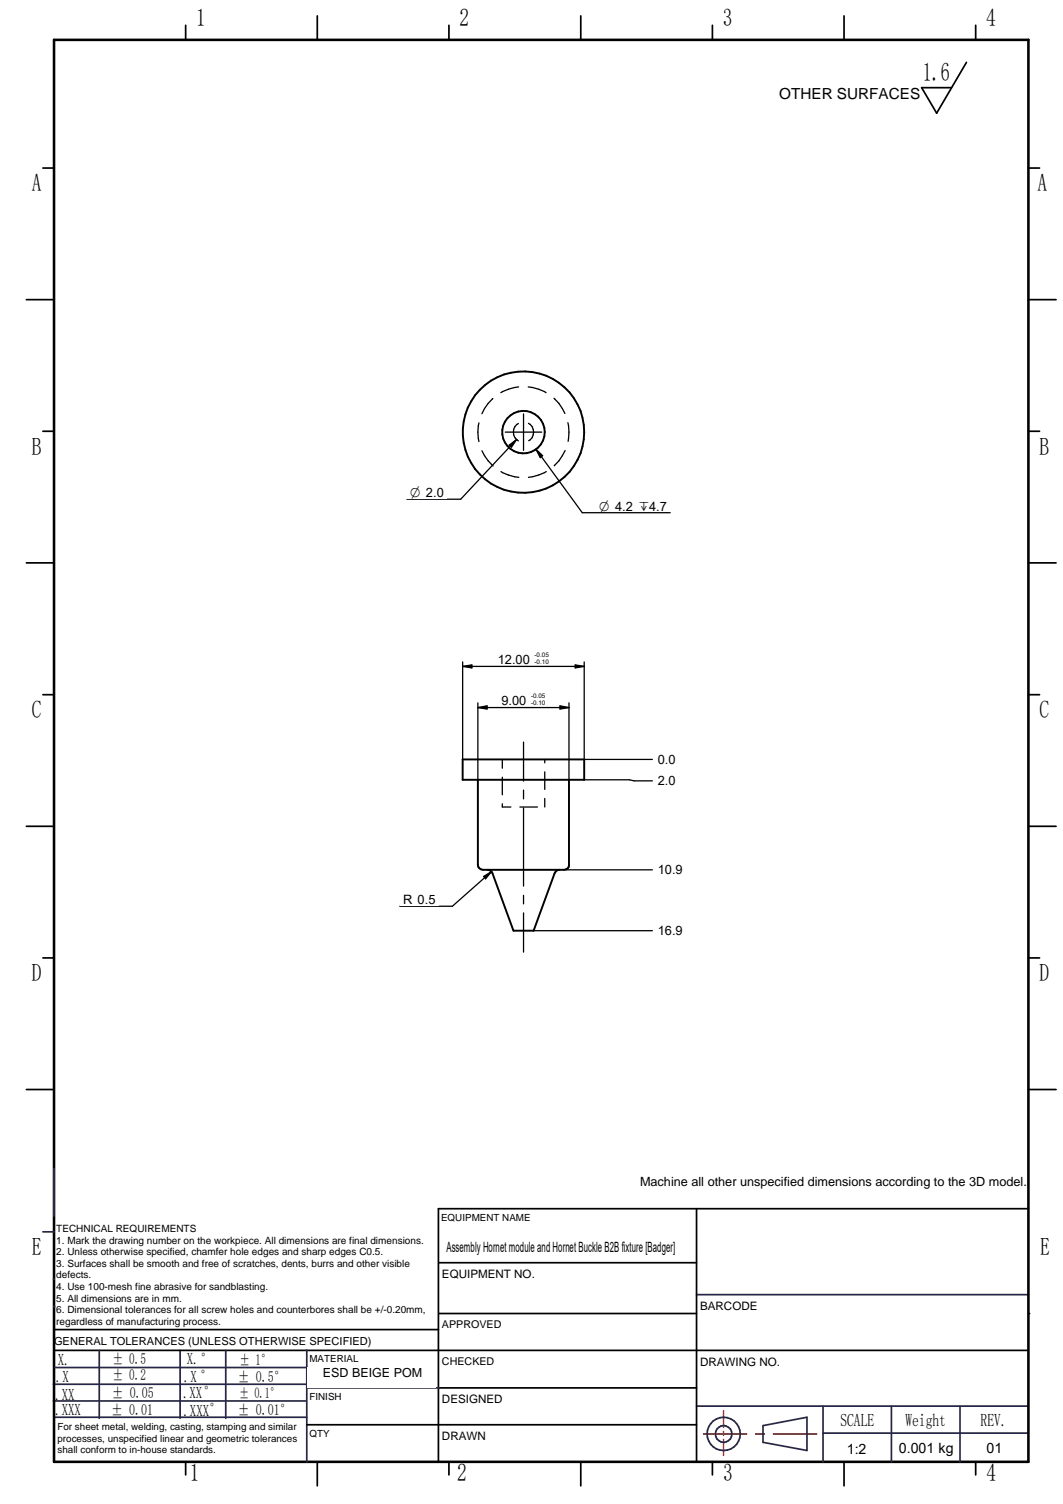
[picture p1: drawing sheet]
<svg xmlns="http://www.w3.org/2000/svg" width="210mm" height="297mm" viewBox="0 0 210 297" stroke-linecap="round" stroke-linejoin="round" font-family="sans-serif">
<defs><g id="words">
<text font-size="5.1" x="182.2" y="16">1.6</text>
<g font-size="4.9">
<text x="38.7" y="5.2">1</text>
<text x="90.8" y="5.2">2</text>
<text x="142.7" y="5.2">3</text>
<text x="194.7" y="5.2">4</text>
<text x="6.3" y="37.8">A</text>
<text x="204.9" y="37.8">A</text>
<text x="6.3" y="89.8">B</text>
<text x="205.2" y="89.8">B</text>
<text x="6.3" y="141.8">C</text>
<text x="205.2" y="141.8">C</text>
<text x="6.3" y="193.8">D</text>
<text x="205.2" y="193.8">D</text>
<text x="6.3" y="247.9">E</text>
<text x="205.4" y="247.9">E</text>
<text x="37.5" y="292.5">1</text>
<text x="90.3" y="292.5">2</text>
<text x="142.8" y="292.5">3</text>
<text x="194.8" y="292.5">4</text>
</g>
<g font-size="3.6">
<text x="165.9" y="281.6">SCALE</text>
<text x="178.8" y="281.6">Weight</text>
<text x="193.6" y="281.6">REV.</text>
</g>
<g font-size="3.3">
<text x="11.4" y="269.7">X.</text>
<text x="36.9" y="269.4">X.°</text>
<text x="11" y="272.9">.X</text>
<text x="36.3" y="273">.X °</text>
<text x="10.9" y="276.4">.XX</text>
<text x="10.9" y="279.5">.XXX</text>
<text x="36.2" y="276">.XX°</text>
<text x="36.2" y="279.7">.XXX°</text>
</g>
<g font-size="3">
<text x="153.9" y="19.6">OTHER SURFACES</text>
<text x="22.2" y="269.3">± 0.5</text>
<text x="47.3" y="269.5">± 1°</text>
<text x="22.2" y="272.5">± 0.2</text>
<text x="47" y="273">± 0.5°</text>
<text x="22" y="279.4">± 0.01</text>
<text x="22.1" y="276.2">± 0.05</text>
<text x="46.9" y="279.4">± 0.01°</text>
</g>
<text font-size="2.9" x="47.2" y="276.2">± 0.1°</text>
<g font-size="2.8">
<text x="81" y="98.1">O 2.0</text>
<text x="118.3" y="100.8">O 4.2 `4.7</text>
<text x="88.1" y="247.4">Assembly Hornet module and Hornet Buckle B2B fixture [Badger]</text>
<text x="167.2" y="287.1">1:2</text>
<text x="177.5" y="287.1">0.001 kg</text>
<text x="194.8" y="286.9">01</text>
</g>
<g font-size="2.5">
<text x="98.3" y="131.2">12.00</text>
<text x="99" y="139.3">9.00</text>
<text x="129.9" y="150.9">0.0</text>
<text x="129.9" y="155.1">2.0</text>
<text x="129.9" y="172.7">10.9</text>
<text x="79.6" y="178.5">R 0.5</text>
<text x="129.9" y="184.7">16.9</text>
<text x="126.4" y="234.2">Machine all other unspecified dimensions according to the 3D model.</text>
<text x="63.8" y="272">ESD BEIGE POM</text>
</g>
<g font-size="2.3">
<text x="87.3" y="252.4">EQUIPMENT NO.</text>
<text x="138.2" y="258.7">BARCODE</text>
<text x="138.2" y="269.7">DRAWING NO.</text>
<text x="87.3" y="277.1">DESIGNED</text>
<text x="87.3" y="284.4">DRAWN</text>
</g>
<text font-size="2.2" x="10.7" y="265.6">GENERAL TOLERANCES (UNLESS OTHERWISE SPECIFIED)</text>
<g font-size="2.1">
<text x="87.3" y="262.3">APPROVED</text>
<text x="87.3" y="269.5">CHECKED</text>
</g>
<g font-size="2">
<text x="11.1" y="243.3">TECHNICAL REQUIREMENTS</text>
<text x="11.1" y="245.6">1. Mark the drawing number on the workpiece. All dimensions are final dimensions.</text>
<text x="11.1" y="247.9">2. Unless otherwise specified, chamfer hole edges and sharp edges C0.5.</text>
<text x="11.1" y="250.2">3. Surfaces shall be smooth and free of scratches, dents, burrs and other visible</text>
<text x="11.1" y="252.5">defects.</text>
<text x="11.1" y="254.8">4. Use 100-mesh fine abrasive for sandblasting.</text>
<text x="11.1" y="257.1">5. All dimensions are in mm.</text>
<text x="11.1" y="259.4">6. Dimensional tolerances for all screw holes and counterbores shall be +/-0.20mm,</text>
<text x="11.1" y="261.6">regardless of manufacturing process.</text>
</g>
<g font-size="1.9">
<text x="87.1" y="241.1">EQUIPMENT NAME</text>
<text x="61.1" y="269">MATERIAL</text>
<text x="61.1" y="276.4">FINISH</text>
<text x="11.4" y="282.5">For sheet metal, welding, casting, stamping and similar</text>
<text x="11.4" y="284.7">processes, unspecified linear and geometric tolerances</text>
<text x="11.4" y="287">shall conform to in-house standards.</text>
<text x="61.1" y="283.7">QTY</text>
</g>
<g font-size="1.3">
<text x="105.5" y="129.8">-0.05</text>
<text x="105.5" y="131.2">-0.10</text>
<text x="104.9" y="137.8">-0.05</text>
<text x="104.9" y="139.3">-0.10</text>
</g>
</g></defs>
<g fill="none" stroke="#26264c" stroke-width=".34">
<path d="M8.5 243.3h2.2M10.5 252.6h.2M137.5 255.7h65.6M10.5 276.7h50M10.5 273.4h50M10.8 279.9h49.8M10.8 270.1h50M35.6 266.7v13.4M60.6 266.7v22M60.7 274.1h26M137.5 277.7h65.6M162.5 277.7v11"/>
<path d="M176 277.7v11M189.6 277.7v11M150.7 281.6l8.6-1.7v6.6l-8.6-1.6zM162.5 283h40.5"/>
</g>
<g fill="none" stroke="#000" stroke-width=".34">
<path d="M36.7 5v2.9M88.6 5v2.9M140.7 5v2.9M192.7 5v2.9M8.5 33.2h2.2M203.1 33.2h2.2M5.2 59.2h5.5M203.1 59.2h5.4M8.5 85.2h2.2M203.1 85.2h2.2M5.2 111.2h5.5M203.1 111.2h5.4"/>
<path d="M8.5 137.2h2.2M203.1 137.2h2.2M5.2 163.2h5.5M203.1 163.2h5.4M8.5 189.2h2.2M203.1 189.2h2.2M5.2 215.2h5.5M203.1 215.2h5.4M86.6 238.7v50M10.7 266.7h192.4M10.7 262.6h75.9M86.7 274.1h50.8"/>
<path d="M36.7 288.7v2.6M62.7 288.7v4.8M88.6 288.7v2.6M114.7 288.7v4.8M140.7 288.7v2.6M166.7 288.7v4.8M192.7 288.7v2.6"/>
</g>
<path d="M10.7 7.9h192.4v280.8h-192.4z" fill="none" stroke="#000" stroke-width=".51"/>
<path d="M142.9 278.7v3.2M138.9 283.2h8.5M142.9 282.7v.7M142.9 284.3v3.1M149.2 283.2h1.7M152.7 283.2h8.5" fill="none" stroke="#f00" stroke-width=".34"/>
<circle cx="10.6" cy="258.1" r=".17" fill="#26264c"/>
<g fill="none" stroke="#26264c" stroke-width=".34">
<path d="M10.7 230.8v9.4M19.6 266.7v13.4M44.6 266.7v13.4M60.5 266.7h.1"/>
<circle cx="142.9" cy="283.2" r="3.3"/>
<circle cx="142.9" cy="283.2" r="1.63"/>
</g>
<path d="M190.8 12.3l-5.8 10.1-3-5.1h5.9M86.6 238.7h116.5M86.7 259.4h50.8M86.7 249.4h50.8M86.6 281.4h50.9" fill="none" stroke="#000" stroke-width=".34"/>
<circle cx="203.1" cy="259.4" r=".17" fill="#000"/>
<g fill="#fff">
<path d="M137.9 271.4h64.4v6.1h-64.4z"/>
<path d="M189.9 283.9h13v4h-13z"/>
<path d="M86.9 254.9h50.2v4h-50.2z"/>
<path d="M60.7 270h25.3v4h-25.3z"/>
<path d="M87 244.3h50v4h-50z"/>
<path d="M60.8 277.1h25.2v4h-25.2z"/>
<path d="M176.4 284.1h13v4h-13z"/>
<path d="M162.7 284.1h13v4h-13z"/>
<path d="M137.9 260.4h64.5v6h-64.5z"/>
</g>
<path d="M62.7 3.1v4.8M114.7 3.1v4.8M166.7 3.1v4.8M137.5 238.7v50M60.6 281.4h26" fill="none" stroke="#000" stroke-width=".34"/>
<path d="M101.6 283.2h25.3v4h-25.3z" fill="#fff"/>
<g fill="none" stroke="#000" stroke-width=".38">
<path d="M91.4 150h24v4h-24zM94.4 154v16.8a1.01 1.01 0 0 0 1 1h16a.94 .94 0 0 0 1-1v-16.8M110.4 171.8l-.4 .1-.5 .6-4.1 11.3h-4l-4.2-11.3-.5-.6-.4-.1"/>
<circle cx="103.4" cy="85.4" r="12"/>
<circle cx="103.4" cy="85.4" r="4.2"/>
</g>
<g fill="none" stroke="#000" stroke-width=".25">
<path d="M97.3 78.7a8.5 8.5 0 0 0-2.1 3M102.4 76.4a9.1 9.1 0 0 0-3.5 1.2M104.3 76.4a8.5 8.5 0 0 1 3.5 1.2M109.4 78.7a8.2 8.2 0 0 1 2.1 3M94.6 83.5a8.1 8.1 0 0 0 0 3.7M95.2 89a8.9 8.9 0 0 0 2.2 3M98.9 93.1a8.5 8.5 0 0 0 3.5 1.2M99.8 85.3h7.2M102.4 83.7a2 2 0 0 0 0 3.4M103.4 81.7v7.2M104.4 83.6a1.98 1.98 0 0 1 0 3.4M107.9 93.1a9.1 9.1 0 0 1-3.5 1.2"/>
<path d="M111.6 89a8.5 8.5 0 0 1-2.2 3M112.1 83.5a9 9 0 0 1 .1 3.7M99.2 158.7v.7h1.7M99.2 150v1.7M99.2 153.5v3.5M102.7 159.4h3.4M103.4 146.6v7.7M103.4 156v1.8M103.4 159.6v15.4M107.6 150v.7M107.6 152.4v3.5M107.6 157.7v1.7"/>
<path d="M115.4 150h13.4M103.4 176.8v1.7M103.4 180.3v7.7"/>
</g>
<path d="M129.2 148.8h4.8v2.4h-4.8z" fill="#fff"/>
<path d="M115.4 154h8.9" fill="none" stroke="#000" stroke-width=".25"/>
<path d="M129.2 153h4.8v2.4h-4.8z" fill="#fff"/>
<path d="M124.3 154l.9 .2h3.6M111.4 171.8h17.4" fill="none" stroke="#000" stroke-width=".25"/>
<path d="M129.2 170.6h6.3v2.4h-6.3z" fill="#fff"/>
<path d="M105.4 183.8h23.4" fill="none" stroke="#000" stroke-width=".25"/>
<path d="M129.2 182.6h6.3v2.4h-6.3z" fill="#fff"/>
<path d="M79 179h10.3" fill="none" stroke="#000" stroke-width=".25"/>
<path d="M79 176.4h7.6v2.5h-7.6z" fill="#fff"/>
<path d="M94.4 138.8v15.2M112.4 138.8v15.2M95.5 173.1l1.6-1-1.2 1.5zM97.1 172.1l-7.8 6.9" fill="none" stroke="#000" stroke-width=".25"/>
<path d="M95.5 173.1l1.6-1-1.2 1.5z" fill="#000"/>
<path d="M98.4 136.6h10v3h-10z" fill="#fff"/>
<path d="M91.4 130.7v19.3M94.4 139.7l1.8-.3v.6zM94.4 139.7h18M110.6 139.4l1.8 .3-1.8 .3zM115.4 130.7v19.3" fill="none" stroke="#000" stroke-width=".25"/>
<path d="M94.4 139.7l1.8-.3v.6zM110.6 139.4l1.8 .3-1.8 .3z" fill="#000"/>
<path d="M97.7 128.5h11.4v3h-11.4z" fill="#fff"/>
<path d="M115 101.3h17.3M91.4 131.6l1.8-.3v.6zM91.4 131.6h24M113.6 131.3l1.8 .3-1.8 .3z" fill="none" stroke="#000" stroke-width=".25"/>
<path d="M91.4 131.6l1.8-.3v.6zM113.6 131.3l1.8 .3-1.8 .3z" fill="#000"/>
<path d="M117.7 98.7h14.6v2.4h-14.6z" fill="#fff"/>
<path d="M80.3 98.6h10.7M105.8 88.7l1.3 1.3-.4 .4zM105.8 88.7l9.2 12.6" fill="none" stroke="#000" stroke-width=".25"/>
<path d="M105.8 88.7l1.3 1.3-.4 .4z" fill="#000"/>
<path d="M80.3 96h8v2.4h-8z" fill="#fff"/>
<path d="M100.5 87.9l1.5-1.1-1 1.5zM102 86.8l-11 11.8" fill="none" stroke="#000" stroke-width=".25"/>
<path d="M100.5 87.9l1.5-1.1-1 1.5z" fill="#000"/>
<use href="#words"/>
</svg>
